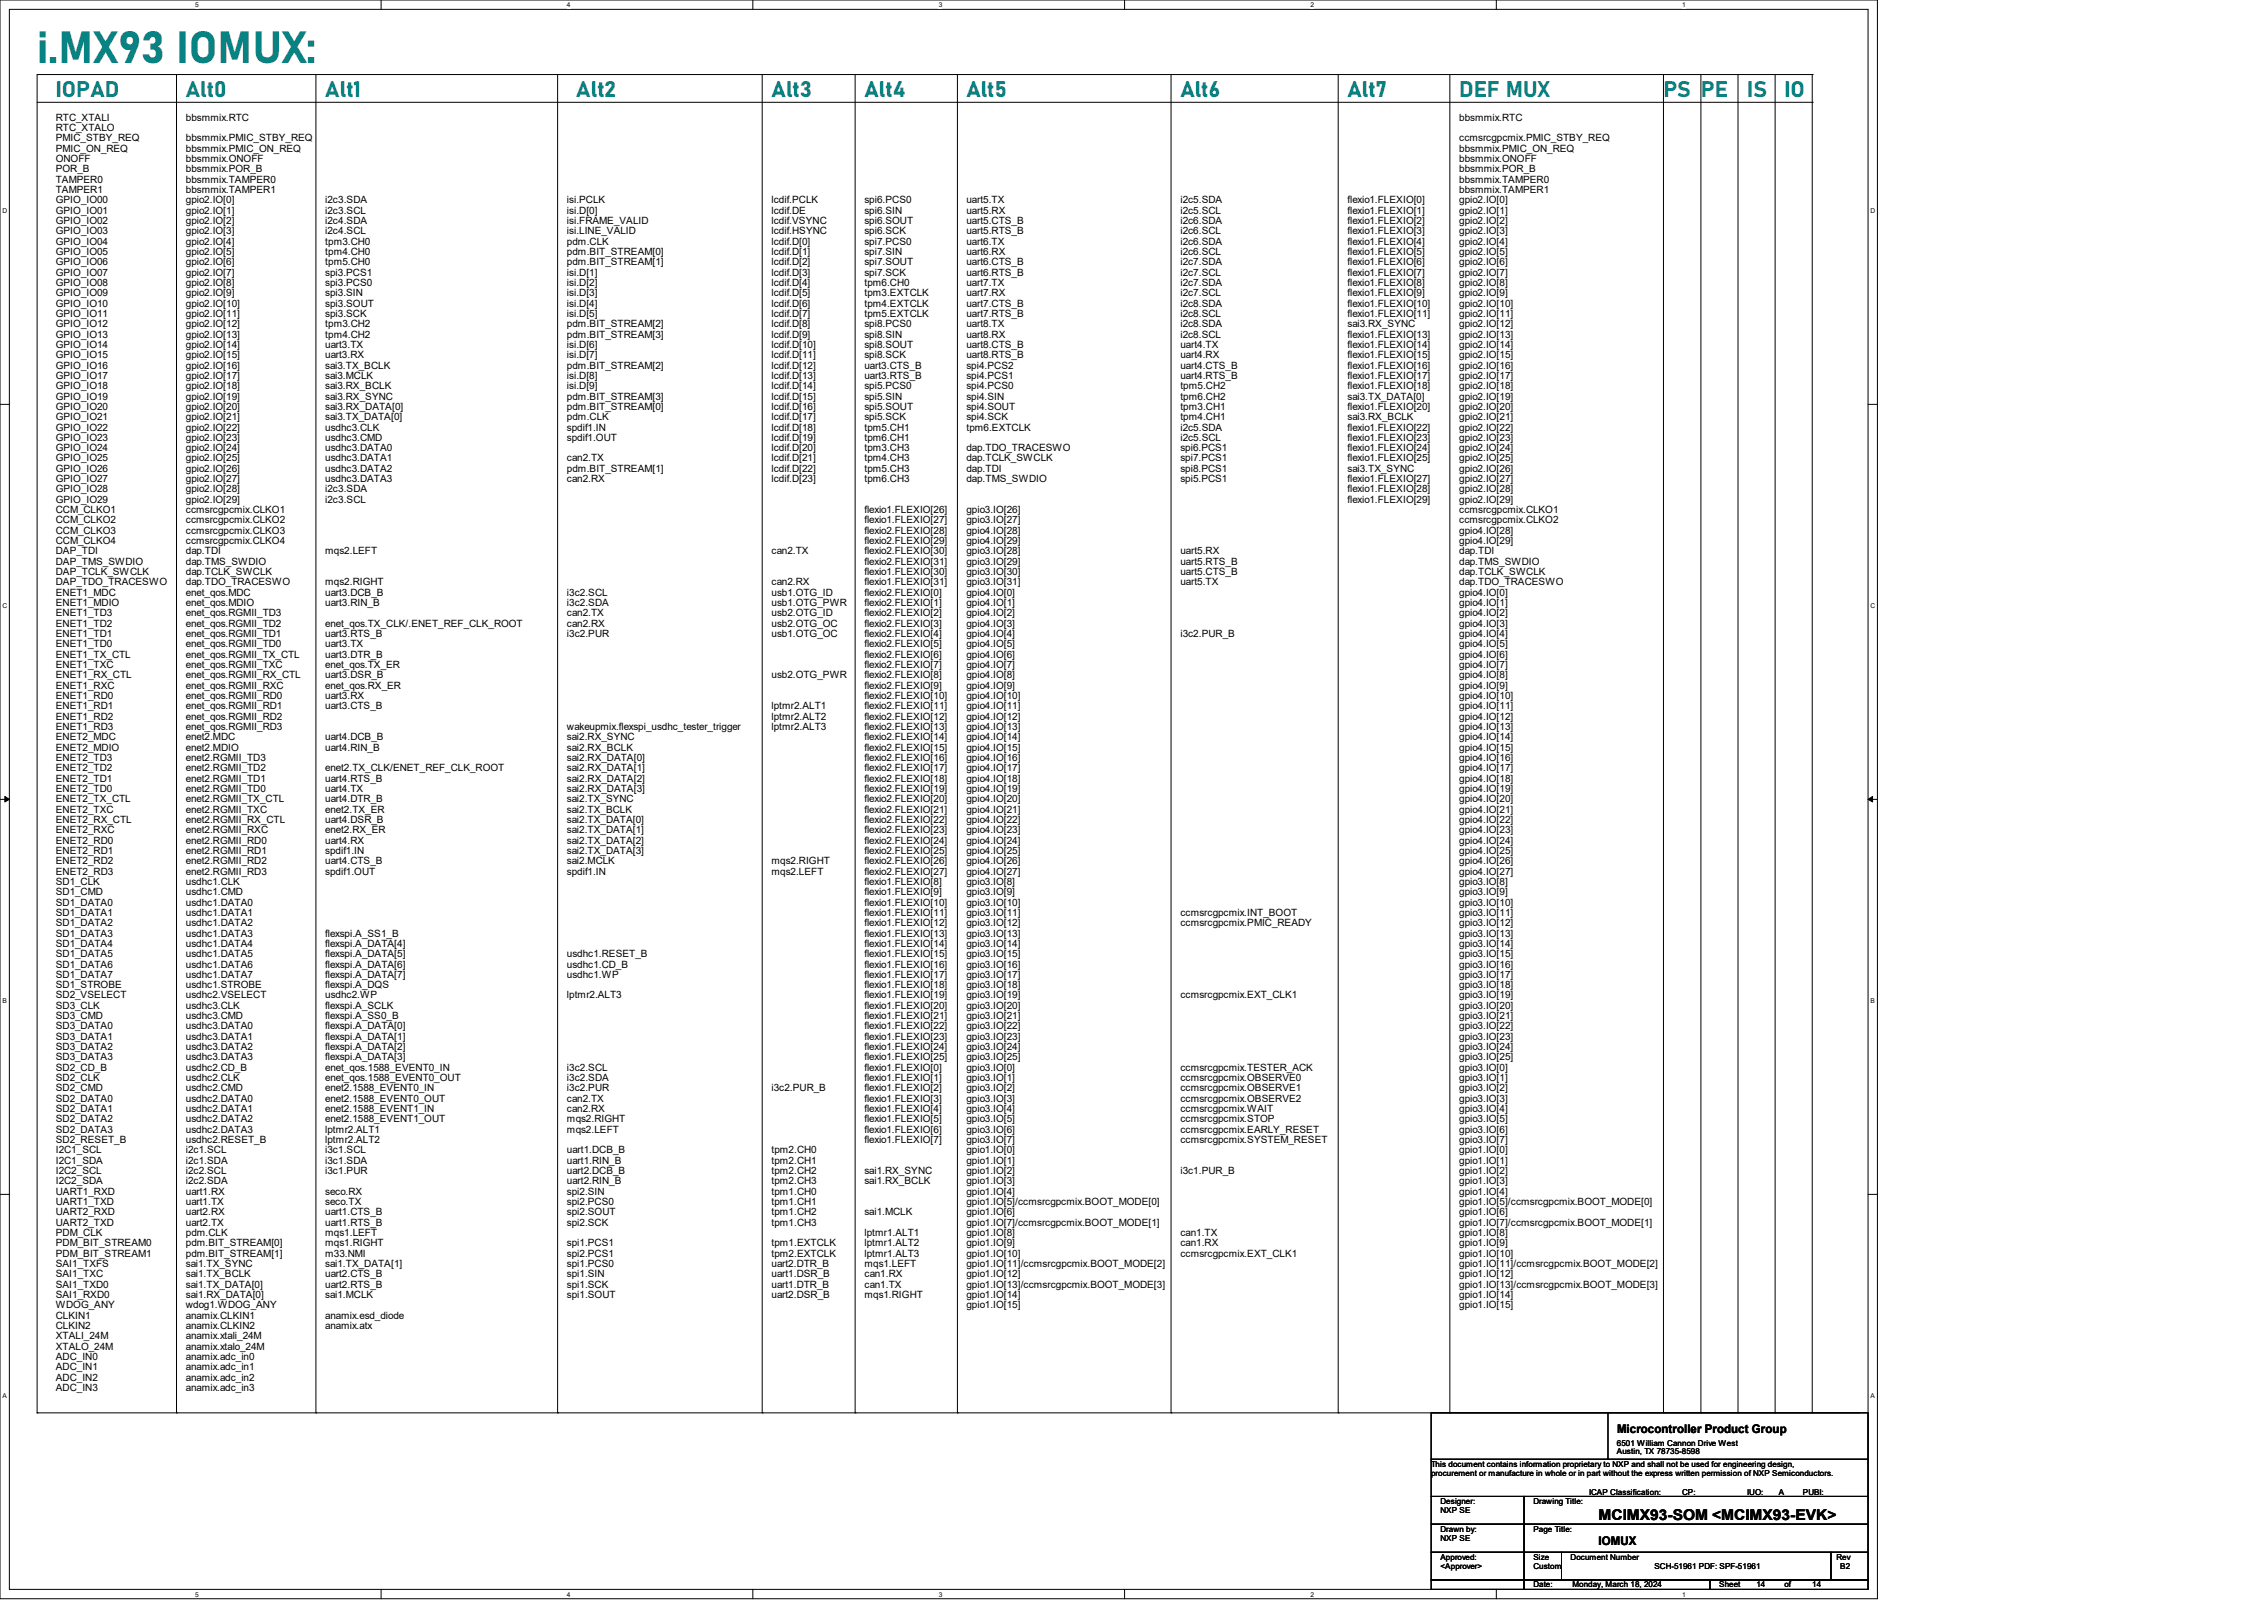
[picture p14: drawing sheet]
<svg xmlns="http://www.w3.org/2000/svg" width="297mm" height="210mm" viewBox="0 0 297 210" stroke-linecap="round" stroke-linejoin="round" font-family="sans-serif">
<defs><g id="words">
<text font-size="5.8" fill="#008080" x="4.9" y="8.3">i.MX93 IOMUX:</text>
<g font-size="2.9" fill="#008080">
<text x="7.3" y="12.7">IOPAD</text>
<text x="24.4" y="12.7">Alt0</text>
<text x="42.7" y="12.7">Alt1</text>
<text x="75.6" y="12.7">Alt2</text>
<text x="101.2" y="12.7">Alt3</text>
<text x="113.4" y="12.7">Alt4</text>
<text x="126.8" y="12.7">Alt5</text>
<text x="154.9" y="12.7">Alt6</text>
<text x="176.8" y="12.7">Alt7</text>
<text x="191.4" y="12.7">DEF MUX</text>
<text x="218.2" y="12.7">PS</text>
<text x="223.1" y="12.7">PE</text>
<text x="229.2" y="12.7">IS</text>
<text x="234.1" y="12.7">IO</text>
</g>
<text font-size="1.9" x="209.7" y="199.3">MCIMX93-SOM &lt;MCIMX93-EVK&gt;</text>
<g font-size="1.6">
<text x="212.1" y="188">Microcontroller Product Group</text>
<text x="209.7" y="202.6">IOMUX</text>
</g>
<g font-size="1.3">
<text x="7.3" y="15.8">RTC_XTALI</text>
<text x="7.3" y="17.2">RTC_XTALO</text>
<text x="24.4" y="15.8">bbsmmix.RTC</text>
<text x="191.4" y="15.8">bbsmmix.RTC</text>
<text x="7.3" y="18.5">PMIC_STBY_REQ</text>
<text x="7.3" y="19.9">PMIC_ON_REQ</text>
<text x="7.3" y="21.3">ONOFF</text>
<text x="7.3" y="22.6">POR_B</text>
<text x="7.3" y="24">TAMPER0</text>
<text x="24.4" y="18.5">bbsmmix.PMIC_STBY_REQ</text>
<text x="24.4" y="19.9">bbsmmix.PMIC_ON_REQ</text>
<text x="24.4" y="21.3">bbsmmix.ONOFF</text>
<text x="24.4" y="22.6">bbsmmix.POR_B</text>
<text x="24.4" y="24">bbsmmix.TAMPER0</text>
<text x="191.4" y="18.5">ccmsrcgpcmix.PMIC_STBY_REQ</text>
<text x="191.4" y="19.9">bbsmmix.PMIC_ON_REQ</text>
<text x="191.4" y="21.3">bbsmmix.ONOFF</text>
<text x="191.4" y="22.6">bbsmmix.POR_B</text>
<text x="191.4" y="24">bbsmmix.TAMPER0</text>
<text x="7.3" y="25.3">TAMPER1</text>
<text x="7.3" y="26.7">GPIO_IO00</text>
<text x="7.3" y="28">GPIO_IO01</text>
<text x="7.3" y="29.4">GPIO_IO02</text>
<text x="24.4" y="25.3">bbsmmix.TAMPER1</text>
<text x="24.4" y="26.7">gpio2.IO[0]</text>
<text x="24.4" y="28">gpio2.IO[1]</text>
<text x="24.4" y="29.4">gpio2.IO[2]</text>
<text x="42.7" y="26.7">i2c3.SDA</text>
<text x="42.7" y="28">i2c3.SCL</text>
<text x="42.7" y="29.4">i2c4.SDA</text>
<text x="74.4" y="26.7">isi.PCLK</text>
<text x="74.4" y="28">isi.D[0]</text>
<text x="74.4" y="29.4">isi.FRAME_VALID</text>
<text x="101.2" y="26.7">lcdif.PCLK</text>
<text x="101.2" y="28">lcdif.DE</text>
<text x="101.2" y="29.4">lcdif.VSYNC</text>
<text x="113.4" y="26.7">spi6.PCS0</text>
<text x="113.4" y="28">spi6.SIN</text>
<text x="113.4" y="29.4">spi6.SOUT</text>
<text x="126.8" y="26.7">uart5.TX</text>
<text x="126.8" y="28">uart5.RX</text>
<text x="126.8" y="29.4">uart5.CTS_B</text>
<text x="154.9" y="26.7">i2c5.SDA</text>
<text x="154.9" y="28">i2c5.SCL</text>
<text x="154.9" y="29.4">i2c6.SDA</text>
<text x="176.8" y="26.7">flexio1.FLEXIO[0]</text>
<text x="176.8" y="28">flexio1.FLEXIO[1]</text>
<text x="176.8" y="29.4">flexio1.FLEXIO[2]</text>
<text x="191.4" y="25.3">bbsmmix.TAMPER1</text>
<text x="191.4" y="26.7">gpio2.IO[0]</text>
<text x="191.4" y="28">gpio2.IO[1]</text>
<text x="191.4" y="29.4">gpio2.IO[2]</text>
<text x="7.3" y="30.7">GPIO_IO03</text>
<text x="7.3" y="32.1">GPIO_IO04</text>
<text x="7.3" y="33.4">GPIO_IO05</text>
<text x="7.3" y="34.8">GPIO_IO06</text>
<text x="24.4" y="30.7">gpio2.IO[3]</text>
<text x="24.4" y="32.1">gpio2.IO[4]</text>
<text x="24.4" y="33.4">gpio2.IO[5]</text>
<text x="24.4" y="34.8">gpio2.IO[6]</text>
<text x="42.7" y="30.7">i2c4.SCL</text>
<text x="42.7" y="32.1">tpm3.CH0</text>
<text x="42.7" y="33.4">tpm4.CH0</text>
<text x="42.7" y="34.8">tpm5.CH0</text>
<text x="74.4" y="30.7">isi.LINE_VALID</text>
<text x="74.4" y="32.1">pdm.CLK</text>
<text x="74.4" y="33.4">pdm.BIT_STREAM[0]</text>
<text x="74.4" y="34.8">pdm.BIT_STREAM[1]</text>
<text x="101.2" y="30.7">lcdif.HSYNC</text>
<text x="101.2" y="32.1">lcdif.D[0]</text>
<text x="101.2" y="33.4">lcdif.D[1]</text>
<text x="101.2" y="34.8">lcdif.D[2]</text>
<text x="113.4" y="30.7">spi6.SCK</text>
<text x="113.4" y="32.1">spi7.PCS0</text>
<text x="113.4" y="33.4">spi7.SIN</text>
<text x="113.4" y="34.8">spi7.SOUT</text>
<text x="126.8" y="30.7">uart5.RTS_B</text>
<text x="126.8" y="32.1">uart6.TX</text>
<text x="126.8" y="33.4">uart6.RX</text>
<text x="126.8" y="34.8">uart6.CTS_B</text>
<text x="154.9" y="30.7">i2c6.SCL</text>
<text x="154.9" y="32.1">i2c6.SDA</text>
<text x="154.9" y="33.4">i2c6.SCL</text>
<text x="154.9" y="34.8">i2c7.SDA</text>
<text x="176.8" y="30.7">flexio1.FLEXIO[3]</text>
<text x="176.8" y="32.1">flexio1.FLEXIO[4]</text>
<text x="176.8" y="33.4">flexio1.FLEXIO[5]</text>
<text x="176.8" y="34.8">flexio1.FLEXIO[6]</text>
<text x="191.4" y="30.7">gpio2.IO[3]</text>
<text x="191.4" y="32.1">gpio2.IO[4]</text>
<text x="191.4" y="33.4">gpio2.IO[5]</text>
<text x="191.4" y="34.8">gpio2.IO[6]</text>
<text x="7.3" y="36.2">GPIO_IO07</text>
<text x="7.3" y="37.5">GPIO_IO08</text>
<text x="7.3" y="38.9">GPIO_IO09</text>
<text x="7.3" y="40.2">GPIO_IO10</text>
<text x="7.3" y="41.6">GPIO_IO11</text>
<text x="24.4" y="36.2">gpio2.IO[7]</text>
<text x="24.4" y="37.5">gpio2.IO[8]</text>
<text x="24.4" y="38.9">gpio2.IO[9]</text>
<text x="24.4" y="40.2">gpio2.IO[10]</text>
<text x="24.4" y="41.6">gpio2.IO[11]</text>
<text x="42.7" y="36.2">spi3.PCS1</text>
<text x="42.7" y="37.5">spi3.PCS0</text>
<text x="42.7" y="38.9">spi3.SIN</text>
<text x="42.7" y="40.2">spi3.SOUT</text>
<text x="42.7" y="41.6">spi3.SCK</text>
<text x="74.4" y="36.2">isi.D[1]</text>
<text x="74.4" y="37.5">isi.D[2]</text>
<text x="74.4" y="38.9">isi.D[3]</text>
<text x="74.4" y="40.2">isi.D[4]</text>
<text x="74.4" y="41.6">isi.D[5]</text>
<text x="101.2" y="36.2">lcdif.D[3]</text>
<text x="101.2" y="37.5">lcdif.D[4]</text>
<text x="101.2" y="38.9">lcdif.D[5]</text>
<text x="101.2" y="40.2">lcdif.D[6]</text>
<text x="101.2" y="41.6">lcdif.D[7]</text>
<text x="113.4" y="36.2">spi7.SCK</text>
<text x="113.4" y="37.5">tpm6.CH0</text>
<text x="113.4" y="38.9">tpm3.EXTCLK</text>
<text x="113.4" y="40.2">tpm4.EXTCLK</text>
<text x="113.4" y="41.6">tpm5.EXTCLK</text>
<text x="126.8" y="36.2">uart6.RTS_B</text>
<text x="126.8" y="37.5">uart7.TX</text>
<text x="126.8" y="38.9">uart7.RX</text>
<text x="126.8" y="40.2">uart7.CTS_B</text>
<text x="126.8" y="41.6">uart7.RTS_B</text>
<text x="154.9" y="36.2">i2c7.SCL</text>
<text x="154.9" y="37.5">i2c7.SDA</text>
<text x="154.9" y="38.9">i2c7.SCL</text>
<text x="154.9" y="40.2">i2c8.SDA</text>
<text x="154.9" y="41.6">i2c8.SCL</text>
<text x="176.8" y="36.2">flexio1.FLEXIO[7]</text>
<text x="176.8" y="37.5">flexio1.FLEXIO[8]</text>
<text x="176.8" y="38.9">flexio1.FLEXIO[9]</text>
<text x="176.8" y="40.2">flexio1.FLEXIO[10]</text>
<text x="176.8" y="41.6">flexio1.FLEXIO[11]</text>
<text x="191.4" y="36.2">gpio2.IO[7]</text>
<text x="191.4" y="37.5">gpio2.IO[8]</text>
<text x="191.4" y="38.9">gpio2.IO[9]</text>
<text x="191.4" y="40.2">gpio2.IO[10]</text>
<text x="191.4" y="41.6">gpio2.IO[11]</text>
<text x="7.3" y="42.9">GPIO_IO12</text>
<text x="7.3" y="44.3">GPIO_IO13</text>
<text x="7.3" y="45.6">GPIO_IO14</text>
<text x="7.3" y="47">GPIO_IO15</text>
<text x="24.4" y="42.9">gpio2.IO[12]</text>
<text x="24.4" y="44.3">gpio2.IO[13]</text>
<text x="24.4" y="45.6">gpio2.IO[14]</text>
<text x="24.4" y="47">gpio2.IO[15]</text>
<text x="42.7" y="42.9">tpm3.CH2</text>
<text x="42.7" y="44.3">tpm4.CH2</text>
<text x="42.7" y="45.6">uart3.TX</text>
<text x="42.7" y="47">uart3.RX</text>
<text x="74.4" y="42.9">pdm.BIT_STREAM[2]</text>
<text x="74.4" y="44.3">pdm.BIT_STREAM[3]</text>
<text x="74.4" y="45.6">isi.D[6]</text>
<text x="74.4" y="47">isi.D[7]</text>
<text x="101.2" y="42.9">lcdif.D[8]</text>
<text x="101.2" y="44.3">lcdif.D[9]</text>
<text x="101.2" y="45.6">lcdif.D[10]</text>
<text x="101.2" y="47">lcdif.D[11]</text>
<text x="113.4" y="42.9">spi8.PCS0</text>
<text x="113.4" y="44.3">spi8.SIN</text>
<text x="113.4" y="45.6">spi8.SOUT</text>
<text x="113.4" y="47">spi8.SCK</text>
<text x="126.8" y="42.9">uart8.TX</text>
<text x="126.8" y="44.3">uart8.RX</text>
<text x="126.8" y="45.6">uart8.CTS_B</text>
<text x="126.8" y="47">uart8.RTS_B</text>
<text x="154.9" y="42.9">i2c8.SDA</text>
<text x="154.9" y="44.3">i2c8.SCL</text>
<text x="154.9" y="45.6">uart4.TX</text>
<text x="154.9" y="47">uart4.RX</text>
<text x="176.8" y="42.9">sai3.RX_SYNC</text>
<text x="176.8" y="44.3">flexio1.FLEXIO[13]</text>
<text x="176.8" y="45.6">flexio1.FLEXIO[14]</text>
<text x="176.8" y="47">flexio1.FLEXIO[15]</text>
<text x="191.4" y="42.9">gpio2.IO[12]</text>
<text x="191.4" y="44.3">gpio2.IO[13]</text>
<text x="191.4" y="45.6">gpio2.IO[14]</text>
<text x="191.4" y="47">gpio2.IO[15]</text>
<text x="7.3" y="48.3">GPIO_IO16</text>
<text x="7.3" y="49.7">GPIO_IO17</text>
<text x="7.3" y="51.1">GPIO_IO18</text>
<text x="7.3" y="52.4">GPIO_IO19</text>
<text x="7.3" y="53.8">GPIO_IO20</text>
<text x="24.4" y="48.3">gpio2.IO[16]</text>
<text x="24.4" y="49.7">gpio2.IO[17]</text>
<text x="24.4" y="51.1">gpio2.IO[18]</text>
<text x="24.4" y="52.4">gpio2.IO[19]</text>
<text x="24.4" y="53.8">gpio2.IO[20]</text>
<text x="42.7" y="48.3">sai3.TX_BCLK</text>
<text x="42.7" y="49.7">sai3.MCLK</text>
<text x="42.7" y="51.1">sai3.RX_BCLK</text>
<text x="42.7" y="52.4">sai3.RX_SYNC</text>
<text x="42.7" y="53.8">sai3.RX_DATA[0]</text>
<text x="74.4" y="48.3">pdm.BIT_STREAM[2]</text>
<text x="74.4" y="49.7">isi.D[8]</text>
<text x="74.4" y="51.1">isi.D[9]</text>
<text x="74.4" y="52.4">pdm.BIT_STREAM[3]</text>
<text x="74.4" y="53.8">pdm.BIT_STREAM[0]</text>
<text x="101.2" y="48.3">lcdif.D[12]</text>
<text x="101.2" y="49.7">lcdif.D[13]</text>
<text x="101.2" y="51.1">lcdif.D[14]</text>
<text x="101.2" y="52.4">lcdif.D[15]</text>
<text x="101.2" y="53.8">lcdif.D[16]</text>
<text x="113.4" y="48.3">uart3.CTS_B</text>
<text x="113.4" y="49.7">uart3.RTS_B</text>
<text x="113.4" y="51.1">spi5.PCS0</text>
<text x="113.4" y="52.4">spi5.SIN</text>
<text x="113.4" y="53.8">spi5.SOUT</text>
<text x="126.8" y="48.3">spi4.PCS2</text>
<text x="126.8" y="49.7">spi4.PCS1</text>
<text x="126.8" y="51.1">spi4.PCS0</text>
<text x="126.8" y="52.4">spi4.SIN</text>
<text x="126.8" y="53.8">spi4.SOUT</text>
<text x="154.9" y="48.3">uart4.CTS_B</text>
<text x="154.9" y="49.7">uart4.RTS_B</text>
<text x="154.9" y="51.1">tpm5.CH2</text>
<text x="154.9" y="52.4">tpm6.CH2</text>
<text x="154.9" y="53.8">tpm3.CH1</text>
<text x="176.8" y="48.3">flexio1.FLEXIO[16]</text>
<text x="176.8" y="49.7">flexio1.FLEXIO[17]</text>
<text x="176.8" y="51.1">flexio1.FLEXIO[18]</text>
<text x="176.8" y="52.4">sai3.TX_DATA[0]</text>
<text x="176.8" y="53.8">flexio1.FLEXIO[20]</text>
<text x="191.4" y="48.3">gpio2.IO[16]</text>
<text x="191.4" y="49.7">gpio2.IO[17]</text>
<text x="191.4" y="51.1">gpio2.IO[18]</text>
<text x="191.4" y="52.4">gpio2.IO[19]</text>
<text x="191.4" y="53.8">gpio2.IO[20]</text>
<text x="7.3" y="55.1">GPIO_IO21</text>
<text x="7.3" y="56.5">GPIO_IO22</text>
<text x="7.3" y="57.8">GPIO_IO23</text>
<text x="7.3" y="59.2">GPIO_IO24</text>
<text x="24.4" y="55.1">gpio2.IO[21]</text>
<text x="24.4" y="56.5">gpio2.IO[22]</text>
<text x="24.4" y="57.8">gpio2.IO[23]</text>
<text x="24.4" y="59.2">gpio2.IO[24]</text>
<text x="42.7" y="55.1">sai3.TX_DATA[0]</text>
<text x="42.7" y="56.5">usdhc3.CLK</text>
<text x="42.7" y="57.8">usdhc3.CMD</text>
<text x="42.7" y="59.2">usdhc3.DATA0</text>
<text x="74.4" y="55.1">pdm.CLK</text>
<text x="74.4" y="56.5">spdif1.IN</text>
<text x="74.4" y="57.8">spdif1.OUT</text>
<text x="101.2" y="55.1">lcdif.D[17]</text>
<text x="101.2" y="56.5">lcdif.D[18]</text>
<text x="101.2" y="57.8">lcdif.D[19]</text>
<text x="101.2" y="59.2">lcdif.D[20]</text>
<text x="113.4" y="55.1">spi5.SCK</text>
<text x="113.4" y="56.5">tpm5.CH1</text>
<text x="113.4" y="57.8">tpm6.CH1</text>
<text x="113.4" y="59.2">tpm3.CH3</text>
<text x="126.8" y="55.1">spi4.SCK</text>
<text x="126.8" y="56.5">tpm6.EXTCLK</text>
<text x="126.8" y="59.2">dap.TDO_TRACESWO</text>
<text x="154.9" y="55.1">tpm4.CH1</text>
<text x="154.9" y="56.5">i2c5.SDA</text>
<text x="154.9" y="57.8">i2c5.SCL</text>
<text x="154.9" y="59.2">spi6.PCS1</text>
<text x="176.8" y="55.1">sai3.RX_BCLK</text>
<text x="176.8" y="56.5">flexio1.FLEXIO[22]</text>
<text x="176.8" y="57.8">flexio1.FLEXIO[23]</text>
<text x="176.8" y="59.2">flexio1.FLEXIO[24]</text>
<text x="191.4" y="55.1">gpio2.IO[21]</text>
<text x="191.4" y="56.5">gpio2.IO[22]</text>
<text x="191.4" y="57.8">gpio2.IO[23]</text>
<text x="191.4" y="59.2">gpio2.IO[24]</text>
<text x="7.3" y="60.5">GPIO_IO25</text>
<text x="7.3" y="61.9">GPIO_IO26</text>
<text x="7.3" y="63.2">GPIO_IO27</text>
<text x="7.3" y="64.6">GPIO_IO28</text>
<text x="7.3" y="66">GPIO_IO29</text>
<text x="24.4" y="60.5">gpio2.IO[25]</text>
<text x="24.4" y="61.9">gpio2.IO[26]</text>
<text x="24.4" y="63.2">gpio2.IO[27]</text>
<text x="24.4" y="64.6">gpio2.IO[28]</text>
<text x="24.4" y="66">gpio2.IO[29]</text>
<text x="42.7" y="60.5">usdhc3.DATA1</text>
<text x="42.7" y="61.9">usdhc3.DATA2</text>
<text x="42.7" y="63.2">usdhc3.DATA3</text>
<text x="42.7" y="64.6">i2c3.SDA</text>
<text x="42.7" y="66">i2c3.SCL</text>
<text x="74.4" y="60.5">can2.TX</text>
<text x="74.4" y="61.9">pdm.BIT_STREAM[1]</text>
<text x="74.4" y="63.2">can2.RX</text>
<text x="101.2" y="60.5">lcdif.D[21]</text>
<text x="101.2" y="61.9">lcdif.D[22]</text>
<text x="101.2" y="63.2">lcdif.D[23]</text>
<text x="113.4" y="60.5">tpm4.CH3</text>
<text x="113.4" y="61.9">tpm5.CH3</text>
<text x="113.4" y="63.2">tpm6.CH3</text>
<text x="126.8" y="60.5">dap.TCLK_SWCLK</text>
<text x="126.8" y="61.9">dap.TDI</text>
<text x="126.8" y="63.2">dap.TMS_SWDIO</text>
<text x="154.9" y="60.5">spi7.PCS1</text>
<text x="154.9" y="61.9">spi8.PCS1</text>
<text x="154.9" y="63.2">spi5.PCS1</text>
<text x="176.8" y="60.5">flexio1.FLEXIO[25]</text>
<text x="176.8" y="61.9">sai3.TX_SYNC</text>
<text x="176.8" y="63.2">flexio1.FLEXIO[27]</text>
<text x="176.8" y="64.6">flexio1.FLEXIO[28]</text>
<text x="176.8" y="66">flexio1.FLEXIO[29]</text>
<text x="191.4" y="60.5">gpio2.IO[25]</text>
<text x="191.4" y="61.9">gpio2.IO[26]</text>
<text x="191.4" y="63.2">gpio2.IO[27]</text>
<text x="191.4" y="64.6">gpio2.IO[28]</text>
<text x="191.4" y="66">gpio2.IO[29]</text>
<text x="7.3" y="67.3">CCM_CLKO1</text>
<text x="7.3" y="68.7">CCM_CLKO2</text>
<text x="7.3" y="70">CCM_CLKO3</text>
<text x="7.3" y="71.4">CCM_CLKO4</text>
<text x="24.4" y="67.3">ccmsrcgpcmix.CLKO1</text>
<text x="24.4" y="68.7">ccmsrcgpcmix.CLKO2</text>
<text x="24.4" y="70">ccmsrcgpcmix.CLKO3</text>
<text x="24.4" y="71.4">ccmsrcgpcmix.CLKO4</text>
<text x="113.4" y="67.3">flexio1.FLEXIO[26]</text>
<text x="113.4" y="68.7">flexio1.FLEXIO[27]</text>
<text x="113.4" y="70">flexio2.FLEXIO[28]</text>
<text x="113.4" y="71.4">flexio2.FLEXIO[29]</text>
<text x="126.8" y="67.3">gpio3.IO[26]</text>
<text x="126.8" y="68.7">gpio3.IO[27]</text>
<text x="126.8" y="70">gpio4.IO[28]</text>
<text x="126.8" y="71.4">gpio4.IO[29]</text>
<text x="191.4" y="67.3">ccmsrcgpcmix.CLKO1</text>
<text x="191.4" y="68.7">ccmsrcgpcmix.CLKO2</text>
<text x="191.4" y="70">gpio4.IO[28]</text>
<text x="191.4" y="71.4">gpio4.IO[29]</text>
<text x="7.3" y="72.7">DAP_TDI</text>
<text x="7.3" y="74.1">DAP_TMS_SWDIO</text>
<text x="7.3" y="75.4">DAP_TCLK_SWCLK</text>
<text x="7.3" y="76.8">DAP_TDO_TRACESWO</text>
<text x="24.4" y="72.7">dap.TDI</text>
<text x="24.4" y="74.1">dap.TMS_SWDIO</text>
<text x="24.4" y="75.4">dap.TCLK_SWCLK</text>
<text x="24.4" y="76.8">dap.TDO_TRACESWO</text>
<text x="42.7" y="72.7">mqs2.LEFT</text>
<text x="42.7" y="76.8">mqs2.RIGHT</text>
<text x="101.2" y="72.7">can2.TX</text>
<text x="101.2" y="76.8">can2.RX</text>
<text x="113.4" y="72.7">flexio2.FLEXIO[30]</text>
<text x="113.4" y="74.1">flexio2.FLEXIO[31]</text>
<text x="113.4" y="75.4">flexio1.FLEXIO[30]</text>
<text x="113.4" y="76.8">flexio1.FLEXIO[31]</text>
<text x="126.8" y="72.7">gpio3.IO[28]</text>
<text x="126.8" y="74.1">gpio3.IO[29]</text>
<text x="126.8" y="75.4">gpio3.IO[30]</text>
<text x="126.8" y="76.8">gpio3.IO[31]</text>
<text x="154.9" y="72.7">uart5.RX</text>
<text x="154.9" y="74.1">uart5.RTS_B</text>
<text x="154.9" y="75.4">uart5.CTS_B</text>
<text x="154.9" y="76.8">uart5.TX</text>
<text x="191.4" y="72.7">dap.TDI</text>
<text x="191.4" y="74.1">dap.TMS_SWDIO</text>
<text x="191.4" y="75.4">dap.TCLK_SWCLK</text>
<text x="191.4" y="76.8">dap.TDO_TRACESWO</text>
<text x="7.3" y="78.1">ENET1_MDC</text>
<text x="7.3" y="79.5">ENET1_MDIO</text>
<text x="7.3" y="80.9">ENET1_TD3</text>
<text x="7.3" y="82.2">ENET1_TD2</text>
<text x="7.3" y="83.6">ENET1_TD1</text>
<text x="24.4" y="78.1">enet_qos.MDC</text>
<text x="24.4" y="79.5">enet_qos.MDIO</text>
<text x="24.4" y="80.9">enet_qos.RGMII_TD3</text>
<text x="24.4" y="82.2">enet_qos.RGMII_TD2</text>
<text x="24.4" y="83.6">enet_qos.RGMII_TD1</text>
<text x="42.7" y="78.1">uart3.DCB_B</text>
<text x="42.7" y="79.5">uart3.RIN_B</text>
<text x="42.7" y="82.2">enet_qos.TX_CLK/.ENET_REF_CLK_ROOT</text>
<text x="42.7" y="83.6">uart3.RTS_B</text>
<text x="74.4" y="78.1">i3c2.SCL</text>
<text x="74.4" y="79.5">i3c2.SDA</text>
<text x="74.4" y="80.9">can2.TX</text>
<text x="74.4" y="82.2">can2.RX</text>
<text x="74.4" y="83.6">i3c2.PUR</text>
<text x="101.2" y="78.1">usb1.OTG_ID</text>
<text x="101.2" y="79.5">usb1.OTG_PWR</text>
<text x="101.2" y="80.9">usb2.OTG_ID</text>
<text x="101.2" y="82.2">usb2.OTG_OC</text>
<text x="101.2" y="83.6">usb1.OTG_OC</text>
<text x="113.4" y="78.1">flexio2.FLEXIO[0]</text>
<text x="113.4" y="79.5">flexio2.FLEXIO[1]</text>
<text x="113.4" y="80.9">flexio2.FLEXIO[2]</text>
<text x="113.4" y="82.2">flexio2.FLEXIO[3]</text>
<text x="113.4" y="83.6">flexio2.FLEXIO[4]</text>
<text x="126.8" y="78.1">gpio4.IO[0]</text>
<text x="126.8" y="79.5">gpio4.IO[1]</text>
<text x="126.8" y="80.9">gpio4.IO[2]</text>
<text x="126.8" y="82.2">gpio4.IO[3]</text>
<text x="126.8" y="83.6">gpio4.IO[4]</text>
<text x="154.9" y="83.6">i3c2.PUR_B</text>
<text x="191.4" y="78.1">gpio4.IO[0]</text>
<text x="191.4" y="79.5">gpio4.IO[1]</text>
<text x="191.4" y="80.9">gpio4.IO[2]</text>
<text x="191.4" y="82.2">gpio4.IO[3]</text>
<text x="191.4" y="83.6">gpio4.IO[4]</text>
<text x="7.3" y="84.9">ENET1_TD0</text>
<text x="7.3" y="86.3">ENET1_TX_CTL</text>
<text x="7.3" y="87.6">ENET1_TXC</text>
<text x="7.3" y="89">ENET1_RX_CTL</text>
<text x="24.4" y="84.9">enet_qos.RGMII_TD0</text>
<text x="24.4" y="86.3">enet_qos.RGMII_TX_CTL</text>
<text x="24.4" y="87.6">enet_qos.RGMII_TXC</text>
<text x="24.4" y="89">enet_qos.RGMII_RX_CTL</text>
<text x="42.7" y="84.9">uart3.TX</text>
<text x="42.7" y="86.3">uart3.DTR_B</text>
<text x="42.7" y="87.6">enet_qos.TX_ER</text>
<text x="42.7" y="89">uart3.DSR_B</text>
<text x="101.2" y="89">usb2.OTG_PWR</text>
<text x="113.4" y="84.9">flexio2.FLEXIO[5]</text>
<text x="113.4" y="86.3">flexio2.FLEXIO[6]</text>
<text x="113.4" y="87.6">flexio2.FLEXIO[7]</text>
<text x="113.4" y="89">flexio2.FLEXIO[8]</text>
<text x="126.8" y="84.9">gpio4.IO[5]</text>
<text x="126.8" y="86.3">gpio4.IO[6]</text>
<text x="126.8" y="87.6">gpio4.IO[7]</text>
<text x="126.8" y="89">gpio4.IO[8]</text>
<text x="191.4" y="84.9">gpio4.IO[5]</text>
<text x="191.4" y="86.3">gpio4.IO[6]</text>
<text x="191.4" y="87.6">gpio4.IO[7]</text>
<text x="191.4" y="89">gpio4.IO[8]</text>
<text x="7.3" y="90.3">ENET1_RXC</text>
<text x="7.3" y="91.7">ENET1_RD0</text>
<text x="7.3" y="93">ENET1_RD1</text>
<text x="7.3" y="94.4">ENET1_RD2</text>
<text x="7.3" y="95.8">ENET1_RD3</text>
<text x="24.4" y="90.3">enet_qos.RGMII_RXC</text>
<text x="24.4" y="91.7">enet_qos.RGMII_RD0</text>
<text x="24.4" y="93">enet_qos.RGMII_RD1</text>
<text x="24.4" y="94.4">enet_qos.RGMII_RD2</text>
<text x="24.4" y="95.8">enet_qos.RGMII_RD3</text>
<text x="42.7" y="90.3">enet_qos.RX_ER</text>
<text x="42.7" y="91.7">uart3.RX</text>
<text x="42.7" y="93">uart3.CTS_B</text>
<text x="74.4" y="95.8">wakeupmix.flexspi_usdhc_tester_trigger</text>
<text x="101.2" y="93">lptmr2.ALT1</text>
<text x="101.2" y="94.4">lptmr2.ALT2</text>
<text x="101.2" y="95.8">lptmr2.ALT3</text>
<text x="113.4" y="90.3">flexio2.FLEXIO[9]</text>
<text x="113.4" y="91.7">flexio2.FLEXIO[10]</text>
<text x="113.4" y="93">flexio2.FLEXIO[11]</text>
<text x="113.4" y="94.4">flexio2.FLEXIO[12]</text>
<text x="113.4" y="95.8">flexio2.FLEXIO[13]</text>
<text x="126.8" y="90.3">gpio4.IO[9]</text>
<text x="126.8" y="91.7">gpio4.IO[10]</text>
<text x="126.8" y="93">gpio4.IO[11]</text>
<text x="126.8" y="94.4">gpio4.IO[12]</text>
<text x="126.8" y="95.8">gpio4.IO[13]</text>
<text x="191.4" y="90.3">gpio4.IO[9]</text>
<text x="191.4" y="91.7">gpio4.IO[10]</text>
<text x="191.4" y="93">gpio4.IO[11]</text>
<text x="191.4" y="94.4">gpio4.IO[12]</text>
<text x="191.4" y="95.8">gpio4.IO[13]</text>
<text x="7.3" y="97.1">ENET2_MDC</text>
<text x="7.3" y="98.5">ENET2_MDIO</text>
<text x="7.3" y="99.8">ENET2_TD3</text>
<text x="7.3" y="101.2">ENET2_TD2</text>
<text x="24.4" y="97.1">enet2.MDC</text>
<text x="24.4" y="98.5">enet2.MDIO</text>
<text x="24.4" y="99.8">enet2.RGMII_TD3</text>
<text x="24.4" y="101.2">enet2.RGMII_TD2</text>
<text x="42.7" y="97.1">uart4.DCB_B</text>
<text x="42.7" y="98.5">uart4.RIN_B</text>
<text x="42.7" y="101.2">enet2.TX_CLK/ENET_REF_CLK_ROOT</text>
<text x="74.4" y="97.1">sai2.RX_SYNC</text>
<text x="74.4" y="98.5">sai2.RX_BCLK</text>
<text x="74.4" y="99.8">sai2.RX_DATA[0]</text>
<text x="74.4" y="101.2">sai2.RX_DATA[1]</text>
<text x="113.4" y="97.1">flexio2.FLEXIO[14]</text>
<text x="113.4" y="98.5">flexio2.FLEXIO[15]</text>
<text x="113.4" y="99.8">flexio2.FLEXIO[16]</text>
<text x="113.4" y="101.2">flexio2.FLEXIO[17]</text>
<text x="126.8" y="97.1">gpio4.IO[14]</text>
<text x="126.8" y="98.5">gpio4.IO[15]</text>
<text x="126.8" y="99.8">gpio4.IO[16]</text>
<text x="126.8" y="101.2">gpio4.IO[17]</text>
<text x="191.4" y="97.1">gpio4.IO[14]</text>
<text x="191.4" y="98.5">gpio4.IO[15]</text>
<text x="191.4" y="99.8">gpio4.IO[16]</text>
<text x="191.4" y="101.2">gpio4.IO[17]</text>
<text x="7.3" y="102.5">ENET2_TD1</text>
<text x="7.3" y="103.9">ENET2_TD0</text>
<text x="7.3" y="105.2">ENET2_TX_CTL</text>
<text x="7.3" y="106.6">ENET2_TXC</text>
<text x="7.3" y="107.9">ENET2_RX_CTL</text>
<text x="24.4" y="102.5">enet2.RGMII_TD1</text>
<text x="24.4" y="103.9">enet2.RGMII_TD0</text>
<text x="24.4" y="105.2">enet2.RGMII_TX_CTL</text>
<text x="24.4" y="106.6">enet2.RGMII_TXC</text>
<text x="24.4" y="107.9">enet2.RGMII_RX_CTL</text>
<text x="42.7" y="102.5">uart4.RTS_B</text>
<text x="42.7" y="103.9">uart4.TX</text>
<text x="42.7" y="105.2">uart4.DTR_B</text>
<text x="42.7" y="106.6">enet2.TX_ER</text>
<text x="42.7" y="107.9">uart4.DSR_B</text>
<text x="74.4" y="102.5">sai2.RX_DATA[2]</text>
<text x="74.4" y="103.9">sai2.RX_DATA[3]</text>
<text x="74.4" y="105.2">sai2.TX_SYNC</text>
<text x="74.4" y="106.6">sai2.TX_BCLK</text>
<text x="74.4" y="107.9">sai2.TX_DATA[0]</text>
<text x="113.4" y="102.5">flexio2.FLEXIO[18]</text>
<text x="113.4" y="103.9">flexio2.FLEXIO[19]</text>
<text x="113.4" y="105.2">flexio2.FLEXIO[20]</text>
<text x="113.4" y="106.6">flexio2.FLEXIO[21]</text>
<text x="113.4" y="107.9">flexio2.FLEXIO[22]</text>
<text x="126.8" y="102.5">gpio4.IO[18]</text>
<text x="126.8" y="103.9">gpio4.IO[19]</text>
<text x="126.8" y="105.2">gpio4.IO[20]</text>
<text x="126.8" y="106.6">gpio4.IO[21]</text>
<text x="126.8" y="107.9">gpio4.IO[22]</text>
<text x="191.4" y="102.5">gpio4.IO[18]</text>
<text x="191.4" y="103.9">gpio4.IO[19]</text>
<text x="191.4" y="105.2">gpio4.IO[20]</text>
<text x="191.4" y="106.6">gpio4.IO[21]</text>
<text x="191.4" y="107.9">gpio4.IO[22]</text>
<text x="7.3" y="109.3">ENET2_RXC</text>
<text x="7.3" y="110.7">ENET2_RD0</text>
<text x="7.3" y="112">ENET2_RD1</text>
<text x="7.3" y="113.4">ENET2_RD2</text>
<text x="24.4" y="109.3">enet2.RGMII_RXC</text>
<text x="24.4" y="110.7">enet2.RGMII_RD0</text>
<text x="24.4" y="112">enet2.RGMII_RD1</text>
<text x="24.4" y="113.4">enet2.RGMII_RD2</text>
<text x="42.7" y="109.3">enet2.RX_ER</text>
<text x="42.7" y="110.7">uart4.RX</text>
<text x="42.7" y="112">spdif1.IN</text>
<text x="42.7" y="113.4">uart4.CTS_B</text>
<text x="74.4" y="109.3">sai2.TX_DATA[1]</text>
<text x="74.4" y="110.7">sai2.TX_DATA[2]</text>
<text x="74.4" y="112">sai2.TX_DATA[3]</text>
<text x="74.4" y="113.4">sai2.MCLK</text>
<text x="101.2" y="113.4">mqs2.RIGHT</text>
<text x="113.4" y="109.3">flexio2.FLEXIO[23]</text>
<text x="113.4" y="110.7">flexio2.FLEXIO[24]</text>
<text x="113.4" y="112">flexio2.FLEXIO[25]</text>
<text x="113.4" y="113.4">flexio2.FLEXIO[26]</text>
<text x="126.8" y="109.3">gpio4.IO[23]</text>
<text x="126.8" y="110.7">gpio4.IO[24]</text>
<text x="126.8" y="112">gpio4.IO[25]</text>
<text x="126.8" y="113.4">gpio4.IO[26]</text>
<text x="191.4" y="109.3">gpio4.IO[23]</text>
<text x="191.4" y="110.7">gpio4.IO[24]</text>
<text x="191.4" y="112">gpio4.IO[25]</text>
<text x="191.4" y="113.4">gpio4.IO[26]</text>
<text x="7.3" y="114.7">ENET2_RD3</text>
<text x="7.3" y="116.1">SD1_CLK</text>
<text x="7.3" y="117.4">SD1_CMD</text>
<text x="7.3" y="118.8">SD1_DATA0</text>
<text x="24.4" y="114.7">enet2.RGMII_RD3</text>
<text x="24.4" y="116.1">usdhc1.CLK</text>
<text x="24.4" y="117.4">usdhc1.CMD</text>
<text x="24.4" y="118.8">usdhc1.DATA0</text>
<text x="42.7" y="114.7">spdif1.OUT</text>
<text x="74.4" y="114.7">spdif1.IN</text>
<text x="101.2" y="114.7">mqs2.LEFT</text>
<text x="113.4" y="114.7">flexio2.FLEXIO[27]</text>
<text x="113.4" y="116.1">flexio1.FLEXIO[8]</text>
<text x="113.4" y="117.4">flexio1.FLEXIO[9]</text>
<text x="113.4" y="118.8">flexio1.FLEXIO[10]</text>
<text x="126.8" y="114.7">gpio4.IO[27]</text>
<text x="126.8" y="116.1">gpio3.IO[8]</text>
<text x="126.8" y="117.4">gpio3.IO[9]</text>
<text x="126.8" y="118.8">gpio3.IO[10]</text>
<text x="191.4" y="114.7">gpio4.IO[27]</text>
<text x="191.4" y="116.1">gpio3.IO[8]</text>
<text x="191.4" y="117.4">gpio3.IO[9]</text>
<text x="191.4" y="118.8">gpio3.IO[10]</text>
<text x="7.3" y="120.1">SD1_DATA1</text>
<text x="7.3" y="121.5">SD1_DATA2</text>
<text x="7.3" y="122.9">SD1_DATA3</text>
<text x="7.3" y="124.2">SD1_DATA4</text>
<text x="7.3" y="125.6">SD1_DATA5</text>
<text x="24.4" y="120.1">usdhc1.DATA1</text>
<text x="24.4" y="121.5">usdhc1.DATA2</text>
<text x="24.4" y="122.9">usdhc1.DATA3</text>
<text x="24.4" y="124.2">usdhc1.DATA4</text>
<text x="24.4" y="125.6">usdhc1.DATA5</text>
<text x="42.7" y="122.9">flexspi.A_SS1_B</text>
<text x="42.7" y="124.2">flexspi.A_DATA[4]</text>
<text x="42.7" y="125.6">flexspi.A_DATA[5]</text>
<text x="74.4" y="125.6">usdhc1.RESET_B</text>
<text x="113.4" y="120.1">flexio1.FLEXIO[11]</text>
<text x="113.4" y="121.5">flexio1.FLEXIO[12]</text>
<text x="113.4" y="122.9">flexio1.FLEXIO[13]</text>
<text x="113.4" y="124.2">flexio1.FLEXIO[14]</text>
<text x="113.4" y="125.6">flexio1.FLEXIO[15]</text>
<text x="126.8" y="120.1">gpio3.IO[11]</text>
<text x="126.8" y="121.5">gpio3.IO[12]</text>
<text x="126.8" y="122.9">gpio3.IO[13]</text>
<text x="126.8" y="124.2">gpio3.IO[14]</text>
<text x="126.8" y="125.6">gpio3.IO[15]</text>
<text x="154.9" y="120.1">ccmsrcgpcmix.INT_BOOT</text>
<text x="154.9" y="121.5">ccmsrcgpcmix.PMIC_READY</text>
<text x="191.4" y="120.1">gpio3.IO[11]</text>
<text x="191.4" y="121.5">gpio3.IO[12]</text>
<text x="191.4" y="122.9">gpio3.IO[13]</text>
<text x="191.4" y="124.2">gpio3.IO[14]</text>
<text x="191.4" y="125.6">gpio3.IO[15]</text>
<text x="7.3" y="126.9">SD1_DATA6</text>
<text x="7.3" y="128.3">SD1_DATA7</text>
<text x="7.3" y="129.6">SD1_STROBE</text>
<text x="7.3" y="131">SD2_VSELECT</text>
<text x="24.4" y="126.9">usdhc1.DATA6</text>
<text x="24.4" y="128.3">usdhc1.DATA7</text>
<text x="24.4" y="129.6">usdhc1.STROBE</text>
<text x="24.4" y="131">usdhc2.VSELECT</text>
<text x="42.7" y="126.9">flexspi.A_DATA[6]</text>
<text x="42.7" y="128.3">flexspi.A_DATA[7]</text>
<text x="42.7" y="129.6">flexspi.A_DQS</text>
<text x="42.7" y="131">usdhc2.WP</text>
<text x="74.4" y="126.9">usdhc1.CD_B</text>
<text x="74.4" y="128.3">usdhc1.WP</text>
<text x="74.4" y="131">lptmr2.ALT3</text>
<text x="113.4" y="126.9">flexio1.FLEXIO[16]</text>
<text x="113.4" y="128.3">flexio1.FLEXIO[17]</text>
<text x="113.4" y="129.6">flexio1.FLEXIO[18]</text>
<text x="113.4" y="131">flexio1.FLEXIO[19]</text>
<text x="126.8" y="126.9">gpio3.IO[16]</text>
<text x="126.8" y="128.3">gpio3.IO[17]</text>
<text x="126.8" y="129.6">gpio3.IO[18]</text>
<text x="126.8" y="131">gpio3.IO[19]</text>
<text x="154.9" y="131">ccmsrcgpcmix.EXT_CLK1</text>
<text x="191.4" y="126.9">gpio3.IO[16]</text>
<text x="191.4" y="128.3">gpio3.IO[17]</text>
<text x="191.4" y="129.6">gpio3.IO[18]</text>
<text x="191.4" y="131">gpio3.IO[19]</text>
<text x="7.3" y="132.3">SD3_CLK</text>
<text x="7.3" y="133.7">SD3_CMD</text>
<text x="7.3" y="135">SD3_DATA0</text>
<text x="7.3" y="136.4">SD3_DATA1</text>
<text x="7.3" y="137.8">SD3_DATA2</text>
<text x="24.4" y="132.3">usdhc3.CLK</text>
<text x="24.4" y="133.7">usdhc3.CMD</text>
<text x="24.4" y="135">usdhc3.DATA0</text>
<text x="24.4" y="136.4">usdhc3.DATA1</text>
<text x="24.4" y="137.8">usdhc3.DATA2</text>
<text x="42.7" y="132.3">flexspi.A_SCLK</text>
<text x="42.7" y="133.7">flexspi.A_SS0_B</text>
<text x="42.7" y="135">flexspi.A_DATA[0]</text>
<text x="42.7" y="136.4">flexspi.A_DATA[1]</text>
<text x="42.7" y="137.8">flexspi.A_DATA[2]</text>
<text x="113.4" y="132.3">flexio1.FLEXIO[20]</text>
<text x="113.4" y="133.7">flexio1.FLEXIO[21]</text>
<text x="113.4" y="135">flexio1.FLEXIO[22]</text>
<text x="113.4" y="136.4">flexio1.FLEXIO[23]</text>
<text x="113.4" y="137.8">flexio1.FLEXIO[24]</text>
<text x="126.8" y="132.3">gpio3.IO[20]</text>
<text x="126.8" y="133.7">gpio3.IO[21]</text>
<text x="126.8" y="135">gpio3.IO[22]</text>
<text x="126.8" y="136.4">gpio3.IO[23]</text>
<text x="126.8" y="137.8">gpio3.IO[24]</text>
<text x="191.4" y="132.3">gpio3.IO[20]</text>
<text x="191.4" y="133.7">gpio3.IO[21]</text>
<text x="191.4" y="135">gpio3.IO[22]</text>
<text x="191.4" y="136.4">gpio3.IO[23]</text>
<text x="191.4" y="137.8">gpio3.IO[24]</text>
<text x="7.3" y="139.1">SD3_DATA3</text>
<text x="7.3" y="140.5">SD2_CD_B</text>
<text x="7.3" y="141.8">SD2_CLK</text>
<text x="7.3" y="143.2">SD2_CMD</text>
<text x="24.4" y="139.1">usdhc3.DATA3</text>
<text x="24.4" y="140.5">usdhc2.CD_B</text>
<text x="24.4" y="141.8">usdhc2.CLK</text>
<text x="24.4" y="143.2">usdhc2.CMD</text>
<text x="42.7" y="139.1">flexspi.A_DATA[3]</text>
<text x="42.7" y="140.5">enet_qos.1588_EVENT0_IN</text>
<text x="42.7" y="141.8">enet_qos.1588_EVENT0_OUT</text>
<text x="42.7" y="143.2">enet2.1588_EVENT0_IN</text>
<text x="74.4" y="140.5">i3c2.SCL</text>
<text x="74.4" y="141.8">i3c2.SDA</text>
<text x="74.4" y="143.2">i3c2.PUR</text>
<text x="101.2" y="143.2">i3c2.PUR_B</text>
<text x="113.4" y="139.1">flexio1.FLEXIO[25]</text>
<text x="113.4" y="140.5">flexio1.FLEXIO[0]</text>
<text x="113.4" y="141.8">flexio1.FLEXIO[1]</text>
<text x="113.4" y="143.2">flexio1.FLEXIO[2]</text>
<text x="126.8" y="139.1">gpio3.IO[25]</text>
<text x="126.8" y="140.5">gpio3.IO[0]</text>
<text x="126.8" y="141.8">gpio3.IO[1]</text>
<text x="126.8" y="143.2">gpio3.IO[2]</text>
<text x="154.9" y="140.5">ccmsrcgpcmix.TESTER_ACK</text>
<text x="154.9" y="141.8">ccmsrcgpcmix.OBSERVE0</text>
<text x="154.9" y="143.2">ccmsrcgpcmix.OBSERVE1</text>
<text x="191.4" y="139.1">gpio3.IO[25]</text>
<text x="191.4" y="140.5">gpio3.IO[0]</text>
<text x="191.4" y="141.8">gpio3.IO[1]</text>
<text x="191.4" y="143.2">gpio3.IO[2]</text>
<text x="7.3" y="144.5">SD2_DATA0</text>
<text x="7.3" y="145.9">SD2_DATA1</text>
<text x="7.3" y="147.2">SD2_DATA2</text>
<text x="7.3" y="148.6">SD2_DATA3</text>
<text x="7.3" y="149.9">SD2_RESET_B</text>
<text x="24.4" y="144.5">usdhc2.DATA0</text>
<text x="24.4" y="145.9">usdhc2.DATA1</text>
<text x="24.4" y="147.2">usdhc2.DATA2</text>
<text x="24.4" y="148.6">usdhc2.DATA3</text>
<text x="24.4" y="149.9">usdhc2.RESET_B</text>
<text x="42.7" y="144.5">enet2.1588_EVENT0_OUT</text>
<text x="42.7" y="145.9">enet2.1588_EVENT1_IN</text>
<text x="42.7" y="147.2">enet2.1588_EVENT1_OUT</text>
<text x="42.7" y="148.6">lptmr2.ALT1</text>
<text x="42.7" y="149.9">lptmr2.ALT2</text>
<text x="74.4" y="144.5">can2.TX</text>
<text x="74.4" y="145.9">can2.RX</text>
<text x="74.4" y="147.2">mqs2.RIGHT</text>
<text x="74.4" y="148.6">mqs2.LEFT</text>
<text x="113.4" y="144.5">flexio1.FLEXIO[3]</text>
<text x="113.4" y="145.9">flexio1.FLEXIO[4]</text>
<text x="113.4" y="147.2">flexio1.FLEXIO[5]</text>
<text x="113.4" y="148.6">flexio1.FLEXIO[6]</text>
<text x="113.4" y="149.9">flexio1.FLEXIO[7]</text>
<text x="126.8" y="144.5">gpio3.IO[3]</text>
<text x="126.8" y="145.9">gpio3.IO[4]</text>
<text x="126.8" y="147.2">gpio3.IO[5]</text>
<text x="126.8" y="148.6">gpio3.IO[6]</text>
<text x="126.8" y="149.9">gpio3.IO[7]</text>
<text x="154.9" y="144.5">ccmsrcgpcmix.OBSERVE2</text>
<text x="154.9" y="145.9">ccmsrcgpcmix.WAIT</text>
<text x="154.9" y="147.2">ccmsrcgpcmix.STOP</text>
<text x="154.9" y="148.6">ccmsrcgpcmix.EARLY_RESET</text>
<text x="154.9" y="149.9">ccmsrcgpcmix.SYSTEM_RESET</text>
<text x="191.4" y="144.5">gpio3.IO[3]</text>
<text x="191.4" y="145.9">gpio3.IO[4]</text>
<text x="191.4" y="147.2">gpio3.IO[5]</text>
<text x="191.4" y="148.6">gpio3.IO[6]</text>
<text x="191.4" y="149.9">gpio3.IO[7]</text>
<text x="7.3" y="151.3">I2C1_SCL</text>
<text x="7.3" y="152.7">I2C1_SDA</text>
<text x="7.3" y="154">I2C2_SCL</text>
<text x="7.3" y="155.4">I2C2_SDA</text>
<text x="24.4" y="151.3">i2c1.SCL</text>
<text x="24.4" y="152.7">i2c1.SDA</text>
<text x="24.4" y="154">i2c2.SCL</text>
<text x="24.4" y="155.4">i2c2.SDA</text>
<text x="42.7" y="151.3">i3c1.SCL</text>
<text x="42.7" y="152.7">i3c1.SDA</text>
<text x="42.7" y="154">i3c1.PUR</text>
<text x="74.4" y="151.3">uart1.DCB_B</text>
<text x="74.4" y="152.7">uart1.RIN_B</text>
<text x="74.4" y="154">uart2.DCB_B</text>
<text x="74.4" y="155.4">uart2.RIN_B</text>
<text x="101.2" y="151.3">tpm2.CH0</text>
<text x="101.2" y="152.7">tpm2.CH1</text>
<text x="101.2" y="154">tpm2.CH2</text>
<text x="101.2" y="155.4">tpm2.CH3</text>
<text x="113.4" y="154">sai1.RX_SYNC</text>
<text x="113.4" y="155.4">sai1.RX_BCLK</text>
<text x="126.8" y="151.3">gpio1.IO[0]</text>
<text x="126.8" y="152.7">gpio1.IO[1]</text>
<text x="126.8" y="154">gpio1.IO[2]</text>
<text x="126.8" y="155.4">gpio1.IO[3]</text>
<text x="154.9" y="154">i3c1.PUR_B</text>
<text x="191.4" y="151.3">gpio1.IO[0]</text>
<text x="191.4" y="152.7">gpio1.IO[1]</text>
<text x="191.4" y="154">gpio1.IO[2]</text>
<text x="191.4" y="155.4">gpio1.IO[3]</text>
<text x="7.3" y="156.7">UART1_RXD</text>
<text x="7.3" y="158.1">UART1_TXD</text>
<text x="7.3" y="159.4">UART2_RXD</text>
<text x="7.3" y="160.8">UART2_TXD</text>
<text x="24.4" y="156.7">uart1.RX</text>
<text x="24.4" y="158.1">uart1.TX</text>
<text x="24.4" y="159.4">uart2.RX</text>
<text x="24.4" y="160.8">uart2.TX</text>
<text x="42.7" y="156.7">seco.RX</text>
<text x="42.7" y="158.1">seco.TX</text>
<text x="42.7" y="159.4">uart1.CTS_B</text>
<text x="42.7" y="160.8">uart1.RTS_B</text>
<text x="74.4" y="156.7">spi2.SIN</text>
<text x="74.4" y="158.1">spi2.PCS0</text>
<text x="74.4" y="159.4">spi2.SOUT</text>
<text x="74.4" y="160.8">spi2.SCK</text>
<text x="101.2" y="156.7">tpm1.CH0</text>
<text x="101.2" y="158.1">tpm1.CH1</text>
<text x="101.2" y="159.4">tpm1.CH2</text>
<text x="101.2" y="160.8">tpm1.CH3</text>
<text x="113.4" y="159.4">sai1.MCLK</text>
<text x="126.8" y="156.7">gpio1.IO[4]</text>
<text x="126.8" y="158.1">gpio1.IO[5]/ccmsrcgpcmix.BOOT_MODE[0]</text>
<text x="126.8" y="159.4">gpio1.IO[6]</text>
<text x="126.8" y="160.8">gpio1.IO[7]/ccmsrcgpcmix.BOOT_MODE[1]</text>
<text x="191.4" y="156.7">gpio1.IO[4]</text>
<text x="191.4" y="158.1">gpio1.IO[5]/ccmsrcgpcmix.BOOT_MODE[0]</text>
<text x="191.4" y="159.4">gpio1.IO[6]</text>
<text x="191.4" y="160.8">gpio1.IO[7]/ccmsrcgpcmix.BOOT_MODE[1]</text>
<text x="7.3" y="162.1">PDM_CLK</text>
<text x="7.3" y="163.5">PDM_BIT_STREAM0</text>
<text x="7.3" y="164.8">PDM_BIT_STREAM1</text>
<text x="7.3" y="166.2">SAI1_TXFS</text>
<text x="7.3" y="167.6">SAI1_TXC</text>
<text x="24.4" y="162.1">pdm.CLK</text>
<text x="24.4" y="163.5">pdm.BIT_STREAM[0]</text>
<text x="24.4" y="164.8">pdm.BIT_STREAM[1]</text>
<text x="24.4" y="166.2">sai1.TX_SYNC</text>
<text x="24.4" y="167.6">sai1.TX_BCLK</text>
<text x="42.7" y="162.1">mqs1.LEFT</text>
<text x="42.7" y="163.5">mqs1.RIGHT</text>
<text x="42.7" y="164.8">m33.NMI</text>
<text x="42.7" y="166.2">sai1.TX_DATA[1]</text>
<text x="42.7" y="167.6">uart2.CTS_B</text>
<text x="74.4" y="163.5">spi1.PCS1</text>
<text x="74.4" y="164.8">spi2.PCS1</text>
<text x="74.4" y="166.2">spi1.PCS0</text>
<text x="74.4" y="167.6">spi1.SIN</text>
<text x="101.2" y="163.5">tpm1.EXTCLK</text>
<text x="101.2" y="164.8">tpm2.EXTCLK</text>
<text x="101.2" y="166.2">uart2.DTR_B</text>
<text x="101.2" y="167.6">uart1.DSR_B</text>
<text x="113.4" y="162.1">lptmr1.ALT1</text>
<text x="113.4" y="163.5">lptmr1.ALT2</text>
<text x="113.4" y="164.8">lptmr1.ALT3</text>
<text x="113.4" y="166.2">mqs1.LEFT</text>
<text x="113.4" y="167.6">can1.RX</text>
<text x="126.8" y="162.1">gpio1.IO[8]</text>
<text x="126.8" y="163.5">gpio1.IO[9]</text>
<text x="126.8" y="164.8">gpio1.IO[10]</text>
<text x="126.8" y="166.2">gpio1.IO[11]/ccmsrcgpcmix.BOOT_MODE[2]</text>
<text x="126.8" y="167.6">gpio1.IO[12]</text>
<text x="154.9" y="162.1">can1.TX</text>
<text x="154.9" y="163.5">can1.RX</text>
<text x="154.9" y="164.8">ccmsrcgpcmix.EXT_CLK1</text>
<text x="191.4" y="162.1">gpio1.IO[8]</text>
<text x="191.4" y="163.5">gpio1.IO[9]</text>
<text x="191.4" y="164.8">gpio1.IO[10]</text>
<text x="191.4" y="166.2">gpio1.IO[11]/ccmsrcgpcmix.BOOT_MODE[2]</text>
<text x="191.4" y="167.6">gpio1.IO[12]</text>
<text x="7.3" y="168.9">SAI1_TXD0</text>
<text x="7.3" y="170.3">SAI1_RXD0</text>
<text x="7.3" y="171.6">WDOG_ANY</text>
<text x="7.3" y="173">CLKIN1</text>
<text x="24.4" y="168.9">sai1.TX_DATA[0]</text>
<text x="24.4" y="170.3">sai1.RX_DATA[0]</text>
<text x="24.4" y="171.6">wdog1.WDOG_ANY</text>
<text x="24.4" y="173">anamix.CLKIN1</text>
<text x="42.7" y="168.9">uart2.RTS_B</text>
<text x="42.7" y="170.3">sai1.MCLK</text>
<text x="42.7" y="173">anamix.esd_diode</text>
<text x="74.4" y="168.9">spi1.SCK</text>
<text x="74.4" y="170.3">spi1.SOUT</text>
<text x="101.2" y="168.9">uart1.DTR_B</text>
<text x="101.2" y="170.3">uart2.DSR_B</text>
<text x="113.4" y="168.9">can1.TX</text>
<text x="113.4" y="170.3">mqs1.RIGHT</text>
<text x="126.8" y="168.9">gpio1.IO[13]/ccmsrcgpcmix.BOOT_MODE[3]</text>
<text x="126.8" y="170.3">gpio1.IO[14]</text>
<text x="126.8" y="171.6">gpio1.IO[15]</text>
<text x="191.4" y="168.9">gpio1.IO[13]/ccmsrcgpcmix.BOOT_MODE[3]</text>
<text x="191.4" y="170.3">gpio1.IO[14]</text>
<text x="191.4" y="171.6">gpio1.IO[15]</text>
<text x="7.3" y="174.3">CLKIN2</text>
<text x="7.3" y="175.7">XTALI_24M</text>
<text x="7.3" y="177">XTALO_24M</text>
<text x="7.3" y="178.4">ADC_IN0</text>
<text x="7.3" y="179.7">ADC_IN1</text>
<text x="24.4" y="174.3">anamix.CLKIN2</text>
<text x="24.4" y="175.7">anamix.xtali_24M</text>
<text x="24.4" y="177">anamix.xtalo_24M</text>
<text x="24.4" y="178.4">anamix.adc_in0</text>
<text x="24.4" y="179.7">anamix.adc_in1</text>
<text x="42.7" y="174.3">anamix.atx</text>
<text x="7.3" y="181.1">ADC_IN2</text>
<text x="7.3" y="182.5">ADC_IN3</text>
<text x="24.4" y="181.1">anamix.adc_in2</text>
<text x="24.4" y="182.5">anamix.adc_in3</text>
</g>
<g font-size="1.1">
<text x="212.1" y="189.7">6501 William Cannon Drive West</text>
<text x="212.1" y="190.8">Austin, TX 78735-8598</text>
<text x="187.7" y="192.4">This document contains information proprietary to NXP and shall not be used for engineering design,</text>
<text x="187.7" y="193.6">procurement or manufacture in whole or in part without the express written permission of NXP Semiconductors.</text>
<text x="189" y="197.3">Designer:</text>
<text x="201.2" y="197.3">Drawing Title:</text>
<text x="208.5" y="196">ICAP Classification:</text>
<text x="220.7" y="196">CP:</text>
<text x="223.7" y="196">____</text>
<text x="229.2" y="196">IUO:</text>
<text x="233.4" y="196">A</text>
<text x="236.5" y="196">PUBI:</text>
<text x="240.2" y="196">____</text>
<text x="189" y="200.9">Drawn by:</text>
<text x="189" y="198.5">NXP SE</text>
<text x="189" y="202.1">NXP SE</text>
<text x="201.2" y="200.9">Page Title:</text>
<text x="189" y="204.6">Approved:</text>
<text x="189" y="205.8">&lt;Approver&gt;</text>
<text x="201.2" y="204.6">Size</text>
<text x="201.2" y="208.2">Date:</text>
<text x="201.2" y="205.8">Custom</text>
<text x="206" y="204.6">Document Number</text>
<text x="206.3" y="208.2">Monday, March 18, 2024</text>
<text x="217" y="205.8">SCH-51961 PDF: SPF-51961</text>
<text x="225.5" y="208.2">Sheet</text>
<text x="230.4" y="208.2">14</text>
<text x="234.1" y="208.2">of</text>
<text x="237.7" y="208.2">14</text>
<text x="240.9" y="204.6">Rev</text>
<text x="241.4" y="205.8">B2</text>
</g>
<g font-size=".9">
<text x="25.6" y="1">5</text>
<text x="74.4" y="1">4</text>
<text x="123.1" y="1">3</text>
<text x="171.9" y="1">2</text>
<text x="220.7" y="1">1</text>
<text x=".3" y="27.9">D</text>
<text x="245.4" y="27.9">D</text>
<text x=".3" y="79.8">C</text>
<text x="245.4" y="79.8">C</text>
<text x=".3" y="131.6">B</text>
<text x="245.4" y="131.6">B</text>
<text x=".3" y="183.4">A</text>
<text x="245.4" y="183.4">A</text>
<text x="25.6" y="209.5">5</text>
<text x="74.4" y="209.5">4</text>
<text x="123.1" y="209.5">3</text>
<text x="171.9" y="209.5">2</text>
<text x="220.7" y="209.5">1</text>
</g>
</g></defs>
<path d="M0 0h246.3v209.7h-246.3zM1.2 1.2h243.9v207.3h-243.9z" fill="none" stroke="#000" stroke-width=".13"/>
<g fill="#fff">
<path d="M25.6 .2h.5v.9h-.5z"/>
<path d="M25.6 208.7h.5v.9h-.5z"/>
</g>
<path d="M50 0v1.2M50 208.5v1.2" fill="none" stroke="#000" stroke-width=".13"/>
<g fill="#fff">
<path d="M74.4 .2h.4v.9h-.4z"/>
<path d="M74.4 208.7h.4v.9h-.4z"/>
</g>
<path d="M98.8 0v1.2M98.8 208.5v1.2" fill="none" stroke="#000" stroke-width=".13"/>
<g fill="#fff">
<path d="M123.1 .2h.5v.9h-.5z"/>
<path d="M123.1 208.7h.5v.9h-.5z"/>
</g>
<path d="M147.5 0v1.2M147.5 208.5v1.2" fill="none" stroke="#000" stroke-width=".13"/>
<g fill="#fff">
<path d="M171.9 .2h.5v.9h-.5z"/>
<path d="M171.9 208.7h.5v.9h-.5z"/>
</g>
<path d="M196.3 0v1.2M196.3 208.5v1.2" fill="none" stroke="#000" stroke-width=".13"/>
<g fill="#fff">
<path d="M220.7 .2h.4v.9h-.4z"/>
<path d="M220.7 208.7h.4v.9h-.4z"/>
<path d="M.3 27.1h.6v1h-.6z"/>
<path d="M245.4 27.1h.6v1h-.6z"/>
<path d="M.3 79h.6v.9h-.6z"/>
<path d="M245.4 79h.6v.9h-.6z"/>
</g>
<path d="M0 53h1.2M245.1 53h1.2" fill="none" stroke="#000" stroke-width=".13"/>
<g fill="#fff">
<path d="M.3 130.8h.6v.9h-.6z"/>
<path d="M245.4 130.8h.6v.9h-.6z"/>
</g>
<path d="M0 104.9h1.2M245.1 104.9h1.2" fill="none" stroke="#000" stroke-width=".13"/>
<path d="M.6 104.5l.6 .4-.6 .3zM245.1 104.9l.6-.4v.7z" fill="#000" stroke="#000" stroke-width=".13"/>
<g fill="#fff">
<path d="M.3 182.6h.6v1h-.6z"/>
<path d="M245.4 182.6h.6v1h-.6z"/>
</g>
<g fill="none" stroke="#000" stroke-width=".13">
<path d="M4.9 13.4h232.8M23.2 9.8v175.5M41.4 9.8v175.5M73.2 9.8v175.5M100 9.8v175.5M112.2 9.8v175.5M125.6 9.8v175.5M153.6 9.8v175.5M175.6 9.8v175.5M190.2 9.8v175.5M218.2 9.8v175.5M223.1 9.8v175.5"/>
<path d="M228 9.8v175.5M232.9 9.8v175.5M237.7 9.8h.1M237.7 13.4h.1M237.7 9.8h-232.8v175.5M237.7 9.8v175.5M0 156.7h1.2M245.1 156.7h1.2M4.9 185.3h.1M4.9 185.3h238.9M23.2 185.3h.1M41.4 185.3h.1"/>
<path d="M73.2 185.3h.1M100 185.3h.1M112.2 185.3h.1M125.6 185.3h.1M153.6 185.3h.1M175.6 185.3h.1M187.7 196.3h12.2v3.6h-12.2zM187.7 199.9h12.2v3.7h-12.2zM187.7 191.4h57.4v4.9h-57.4zM187.7 185.3h57.4v6.1h-57.4zM190.2 185.3h.1M199.9 196.3h45.2v3.6h-45.2z"/>
<path d="M199.9 199.9h45.2v3.7h-45.2zM210.9 191.4h.1M210.9 185.3v6.1M218.2 185.3h.1M223.1 185.3h.1M228 185.3h.1M232.9 185.3h.1M237.7 185.3h.1M243.8 185.3h.1M187.7 203.6h12.2v3.7h-12.2zM187.7 207.3h12.2v1.2h-12.2zM199.9 203.6h5v3.7h-5z"/>
<path d="M199.9 207.3h24.4v1.2h-24.4zM204.9 203.6h35.3v3.7h-35.3zM224.3 207.3h20.8v1.2h-20.8zM240.2 203.6h4.9v3.7h-4.9z"/>
</g>
<use href="#words"/>
</svg>
